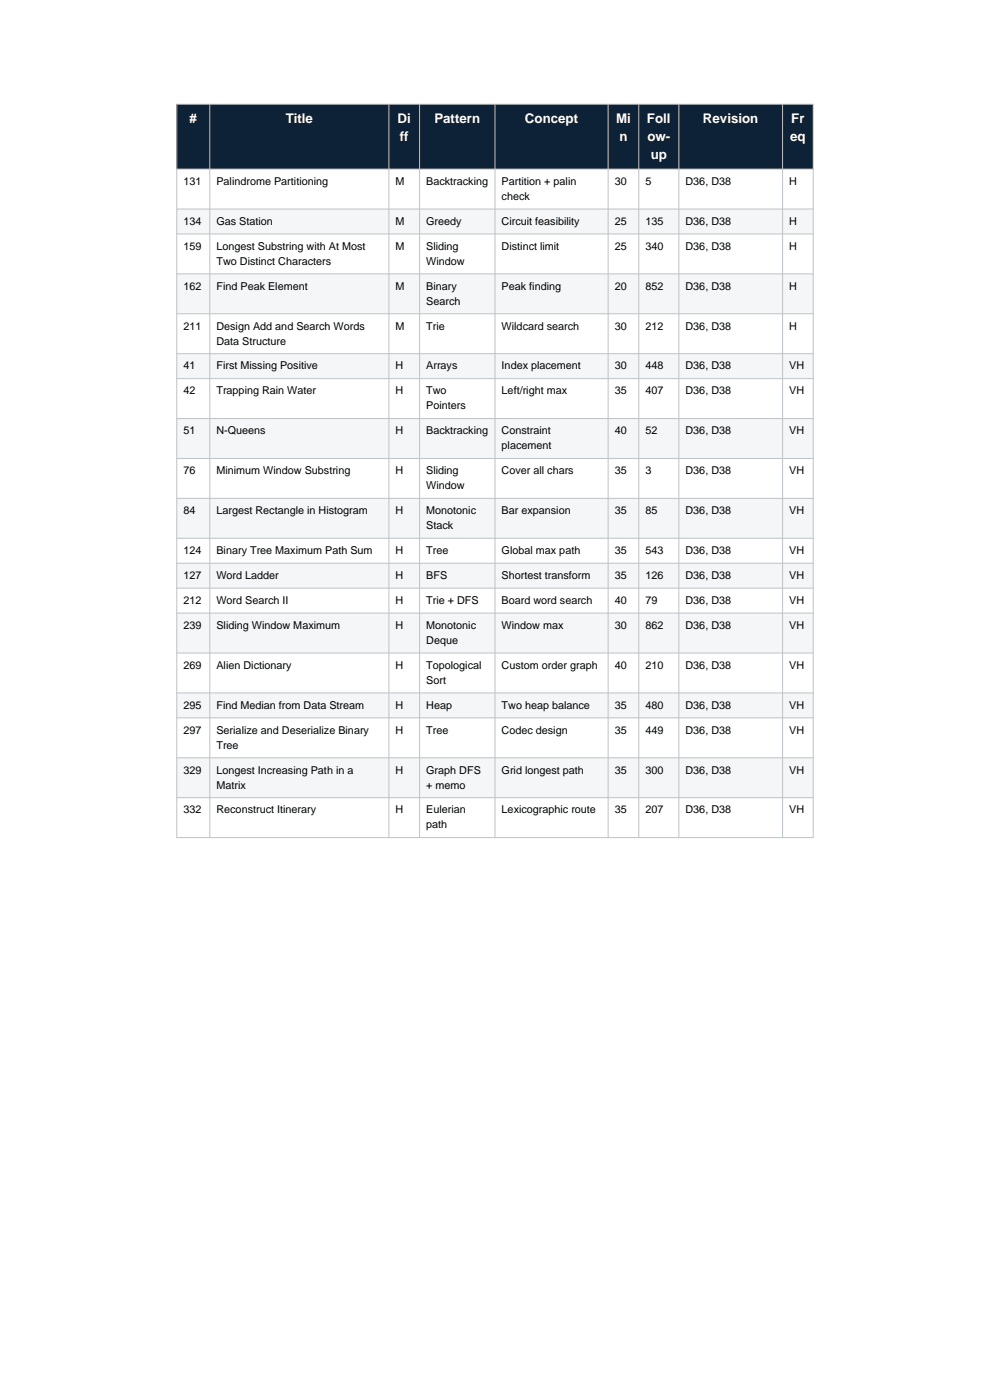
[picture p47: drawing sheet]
<svg xmlns="http://www.w3.org/2000/svg" width="210mm" height="297mm" viewBox="0 0 210 297" stroke-linecap="round" stroke-linejoin="round" font-family="sans-serif">
<defs><g id="words">
<g font-size="2.8" fill="#fff">
<text x="40.2" y="26">#</text>
<text x="60.6" y="26">Title</text>
<text x="84.3" y="26">Di</text>
<text x="84.8" y="29.9">ff</text>
<text x="92.1" y="26">Pattern</text>
<text x="111.4" y="26">Concept</text>
<text x="130.7" y="26">Mi</text>
<text x="131.4" y="29.9">n</text>
<text x="137.2" y="26">Foll</text>
<text x="137.3" y="29.9">ow-</text>
<text x="149.1" y="26">Revision</text>
<text x="167.6" y="29.9">eq</text>
<text x="167.8" y="26">Fr</text>
<text x="138" y="33.8">up</text>
</g>
<g font-size="2.3">
<text x="38.9" y="39.2">131</text>
<text x="45.9" y="39.2">Palindrome Partitioning</text>
<text x="83.9" y="39.2">M</text>
<text x="90.4" y="39.2">Backtracking</text>
<text x="106.4" y="39.2">Partition + palin</text>
<text x="130.4" y="39.2">30</text>
<text x="136.9" y="39.2">5</text>
<text x="145.4" y="39.2">D36, D38</text>
<text x="167.4" y="39.2">H</text>
<text x="38.9" y="47.7">134</text>
<text x="45.9" y="47.7">Gas Station</text>
<text x="83.9" y="47.7">M</text>
<text x="90.4" y="47.7">Greedy</text>
<text x="106.4" y="42.4">check</text>
<text x="106.4" y="47.7">Circuit feasibility</text>
<text x="130.4" y="47.7">25</text>
<text x="136.9" y="47.7">135</text>
<text x="145.4" y="47.7">D36, D38</text>
<text x="167.4" y="47.7">H</text>
<text x="38.9" y="53">159</text>
<text x="45.9" y="53">Longest Substring with At Most</text>
<text x="83.9" y="53">M</text>
<text x="90.4" y="53">Sliding</text>
<text x="106.4" y="53">Distinct limit</text>
<text x="130.4" y="53">25</text>
<text x="136.9" y="53">340</text>
<text x="145.4" y="53">D36, D38</text>
<text x="167.4" y="53">H</text>
<text x="45.9" y="56.2">Two Distinct Characters</text>
<text x="90.4" y="56.2">Window</text>
<text x="38.9" y="61.5">162</text>
<text x="45.9" y="61.5">Find Peak Element</text>
<text x="83.9" y="61.5">M</text>
<text x="90.4" y="61.5">Binary</text>
<text x="90.4" y="64.6">Search</text>
<text x="106.4" y="61.5">Peak finding</text>
<text x="130.4" y="61.5">20</text>
<text x="136.9" y="61.5">852</text>
<text x="145.4" y="61.5">D36, D38</text>
<text x="167.4" y="61.5">H</text>
<text x="38.9" y="69.9">211</text>
<text x="45.9" y="69.9">Design Add and Search Words</text>
<text x="83.9" y="69.9">M</text>
<text x="90.4" y="69.9">Trie</text>
<text x="106.4" y="69.9">Wildcard search</text>
<text x="130.4" y="69.9">30</text>
<text x="136.9" y="69.9">212</text>
<text x="145.4" y="69.9">D36, D38</text>
<text x="167.4" y="69.9">H</text>
<text x="45.9" y="73.1">Data Structure</text>
<text x="38.9" y="78.4">41</text>
<text x="38.9" y="83.7">42</text>
<text x="45.9" y="78.4">First Missing Positive</text>
<text x="45.9" y="83.7">Trapping Rain Water</text>
<text x="83.9" y="78.4">H</text>
<text x="83.9" y="83.7">H</text>
<text x="90.4" y="78.4">Arrays</text>
<text x="90.4" y="83.7">Two</text>
<text x="106.4" y="78.4">Index placement</text>
<text x="106.4" y="83.7">Left/right max</text>
<text x="130.4" y="78.4">30</text>
<text x="130.4" y="83.7">35</text>
<text x="136.9" y="78.4">448</text>
<text x="136.9" y="83.7">407</text>
<text x="145.4" y="78.4">D36, D38</text>
<text x="145.4" y="83.7">D36, D38</text>
<text x="167.4" y="78.4">VH</text>
<text x="167.4" y="83.7">VH</text>
<text x="90.4" y="86.9">Pointers</text>
<text x="38.9" y="92.1">51</text>
<text x="45.9" y="92.1">N-Queens</text>
<text x="83.9" y="92.1">H</text>
<text x="90.4" y="92.1">Backtracking</text>
<text x="106.4" y="92.1">Constraint</text>
<text x="106.4" y="95.3">placement</text>
<text x="130.4" y="92.1">40</text>
<text x="136.9" y="92.1">52</text>
<text x="145.4" y="92.1">D36, D38</text>
<text x="167.4" y="92.1">VH</text>
<text x="38.9" y="100.6">76</text>
<text x="45.9" y="100.6">Minimum Window Substring</text>
<text x="83.9" y="100.6">H</text>
<text x="90.4" y="100.6">Sliding</text>
<text x="106.4" y="100.6">Cover all chars</text>
<text x="130.4" y="100.6">35</text>
<text x="136.9" y="100.6">3</text>
<text x="145.4" y="100.6">D36, D38</text>
<text x="167.4" y="100.6">VH</text>
<text x="90.4" y="103.8">Window</text>
<text x="38.9" y="109.1">84</text>
<text x="45.9" y="109.1">Largest Rectangle in Histogram</text>
<text x="83.9" y="109.1">H</text>
<text x="90.4" y="109.1">Monotonic</text>
<text x="90.4" y="112.3">Stack</text>
<text x="106.4" y="109.1">Bar expansion</text>
<text x="130.4" y="109.1">35</text>
<text x="136.9" y="109.1">85</text>
<text x="145.4" y="109.1">D36, D38</text>
<text x="167.4" y="109.1">VH</text>
<text x="38.9" y="117.5">124</text>
<text x="45.9" y="117.5">Binary Tree Maximum Path Sum</text>
<text x="83.9" y="117.5">H</text>
<text x="90.4" y="117.5">Tree</text>
<text x="106.4" y="117.5">Global max path</text>
<text x="130.4" y="117.5">35</text>
<text x="136.9" y="117.5">543</text>
<text x="145.4" y="117.5">D36, D38</text>
<text x="167.4" y="117.5">VH</text>
<text x="38.9" y="122.8">127</text>
<text x="45.9" y="122.8">Word Ladder</text>
<text x="83.9" y="122.8">H</text>
<text x="90.4" y="122.8">BFS</text>
<text x="106.4" y="122.8">Shortest transform</text>
<text x="130.4" y="122.8">35</text>
<text x="136.9" y="122.8">126</text>
<text x="145.4" y="122.8">D36, D38</text>
<text x="167.4" y="122.8">VH</text>
<text x="38.9" y="128.1">212</text>
<text x="45.9" y="128.1">Word Search II</text>
<text x="83.9" y="128.1">H</text>
<text x="90.4" y="128.1">Trie + DFS</text>
<text x="106.4" y="128.1">Board word search</text>
<text x="130.4" y="128.1">40</text>
<text x="136.9" y="128.1">79</text>
<text x="145.4" y="128.1">D36, D38</text>
<text x="167.4" y="128.1">VH</text>
<text x="38.9" y="133.4">239</text>
<text x="45.9" y="133.4">Sliding Window Maximum</text>
<text x="83.9" y="133.4">H</text>
<text x="90.4" y="133.4">Monotonic</text>
<text x="90.4" y="136.6">Deque</text>
<text x="106.4" y="133.4">Window max</text>
<text x="130.4" y="133.4">30</text>
<text x="136.9" y="133.4">862</text>
<text x="145.4" y="133.4">D36, D38</text>
<text x="167.4" y="133.4">VH</text>
<text x="38.9" y="141.9">269</text>
<text x="45.9" y="141.9">Alien Dictionary</text>
<text x="83.9" y="141.9">H</text>
<text x="90.4" y="141.9">Topological</text>
<text x="106.4" y="141.9">Custom order graph</text>
<text x="130.4" y="141.9">40</text>
<text x="136.9" y="141.9">210</text>
<text x="145.4" y="141.9">D36, D38</text>
<text x="167.4" y="141.9">VH</text>
<text x="90.4" y="145.1">Sort</text>
<text x="38.9" y="150.4">295</text>
<text x="38.9" y="155.6">297</text>
<text x="45.9" y="150.4">Find Median from Data Stream</text>
<text x="45.9" y="155.6">Serialize and Deserialize Binary</text>
<text x="83.9" y="150.4">H</text>
<text x="83.9" y="155.6">H</text>
<text x="90.4" y="150.4">Heap</text>
<text x="90.4" y="155.6">Tree</text>
<text x="106.4" y="150.4">Two heap balance</text>
<text x="106.4" y="155.6">Codec design</text>
<text x="130.4" y="150.4">35</text>
<text x="130.4" y="155.6">35</text>
<text x="136.9" y="150.4">480</text>
<text x="136.9" y="155.6">449</text>
<text x="145.4" y="150.4">D36, D38</text>
<text x="145.4" y="155.6">D36, D38</text>
<text x="167.4" y="150.4">VH</text>
<text x="167.4" y="155.6">VH</text>
<text x="45.9" y="158.8">Tree</text>
<text x="38.9" y="164.1">329</text>
<text x="45.9" y="164.1">Longest Increasing Path in a</text>
<text x="45.9" y="167.3">Matrix</text>
<text x="83.9" y="164.1">H</text>
<text x="90.4" y="164.1">Graph DFS</text>
<text x="90.4" y="167.3">+ memo</text>
<text x="106.4" y="164.1">Grid longest path</text>
<text x="130.4" y="164.1">35</text>
<text x="136.9" y="164.1">300</text>
<text x="145.4" y="164.1">D36, D38</text>
<text x="167.4" y="164.1">VH</text>
<text x="38.9" y="172.6">332</text>
<text x="45.9" y="172.6">Reconstruct Itinerary</text>
<text x="83.9" y="172.6">H</text>
<text x="90.4" y="172.6">Eulerian</text>
<text x="106.4" y="172.6">Lexicographic route</text>
<text x="130.4" y="172.6">35</text>
<text x="136.9" y="172.6">207</text>
<text x="145.4" y="172.6">D36, D38</text>
<text x="167.4" y="172.6">VH</text>
<text x="90.4" y="175.8">path</text>
</g>
</g></defs>
<path d="M37.5 22.1h135v13.8h-135z" fill-rule="evenodd" fill="#0d2137"/>
<path d="M37.5 35.9h135v8.4h-135z" fill-rule="evenodd" fill="#fff"/>
<path d="M37.5 44.3h135v5.3h-135z" fill-rule="evenodd" fill="#f4f6f7"/>
<path d="M37.5 49.6h135v8.5h-135z" fill-rule="evenodd" fill="#fff"/>
<path d="M37.5 58.1h135v8.5h-135z" fill-rule="evenodd" fill="#f4f6f7"/>
<path d="M37.5 66.6h135v8.4h-135z" fill-rule="evenodd" fill="#fff"/>
<path d="M37.5 75h135v5.3h-135z" fill-rule="evenodd" fill="#f4f6f7"/>
<path d="M37.5 80.3h135v8.5h-135z" fill-rule="evenodd" fill="#fff"/>
<path d="M37.5 88.8h135v8.5h-135z" fill-rule="evenodd" fill="#f4f6f7"/>
<path d="M37.5 97.3h135v8.4h-135z" fill-rule="evenodd" fill="#fff"/>
<path d="M37.5 105.7h135v8.5h-135z" fill-rule="evenodd" fill="#f4f6f7"/>
<path d="M37.5 114.2h135v5.3h-135z" fill-rule="evenodd" fill="#fff"/>
<path d="M37.5 119.5h135v5.3h-135z" fill-rule="evenodd" fill="#f4f6f7"/>
<path d="M37.5 124.8h135v5.3h-135z" fill-rule="evenodd" fill="#fff"/>
<path d="M37.5 130.1h135v8.4h-135z" fill-rule="evenodd" fill="#f4f6f7"/>
<path d="M37.5 138.5h135v8.5h-135z" fill-rule="evenodd" fill="#fff"/>
<path d="M37.5 147h135v5.3h-135z" fill-rule="evenodd" fill="#f4f6f7"/>
<path d="M37.5 152.3h135v8.5h-135z" fill-rule="evenodd" fill="#fff"/>
<path d="M37.5 160.8h135v8.4h-135z" fill-rule="evenodd" fill="#f4f6f7"/>
<path d="M37.5 169.2h135v8.5h-135z" fill-rule="evenodd" fill="#fff"/>
<g fill="none" stroke="#bdc3c7" stroke-width=".21">
<path d="M37.5 22.1h135v155.6h-135zM37.5 35.9h135M44.5 22.1v155.6M82.5 22.1v155.6M89 22.1v155.6M105 22.1v155.6M129 22.1v155.6M135.5 22.1v155.6M144 22.1v155.6M166 22.1v155.6M37.5 44.3h135M37.5 49.6h135"/>
<path d="M37.5 58.1h135M37.5 66.6h135M37.5 75h135M37.5 80.3h135M37.5 88.8h135M37.5 97.3h135M37.5 105.7h135M37.5 114.2h135M37.5 119.5h135M37.5 124.8h135M37.5 130.1h135M37.5 138.5h135"/>
<path d="M37.5 147h135M37.5 152.3h135M37.5 160.8h135M37.5 169.2h135"/>
</g>
<use href="#words"/>
</svg>
